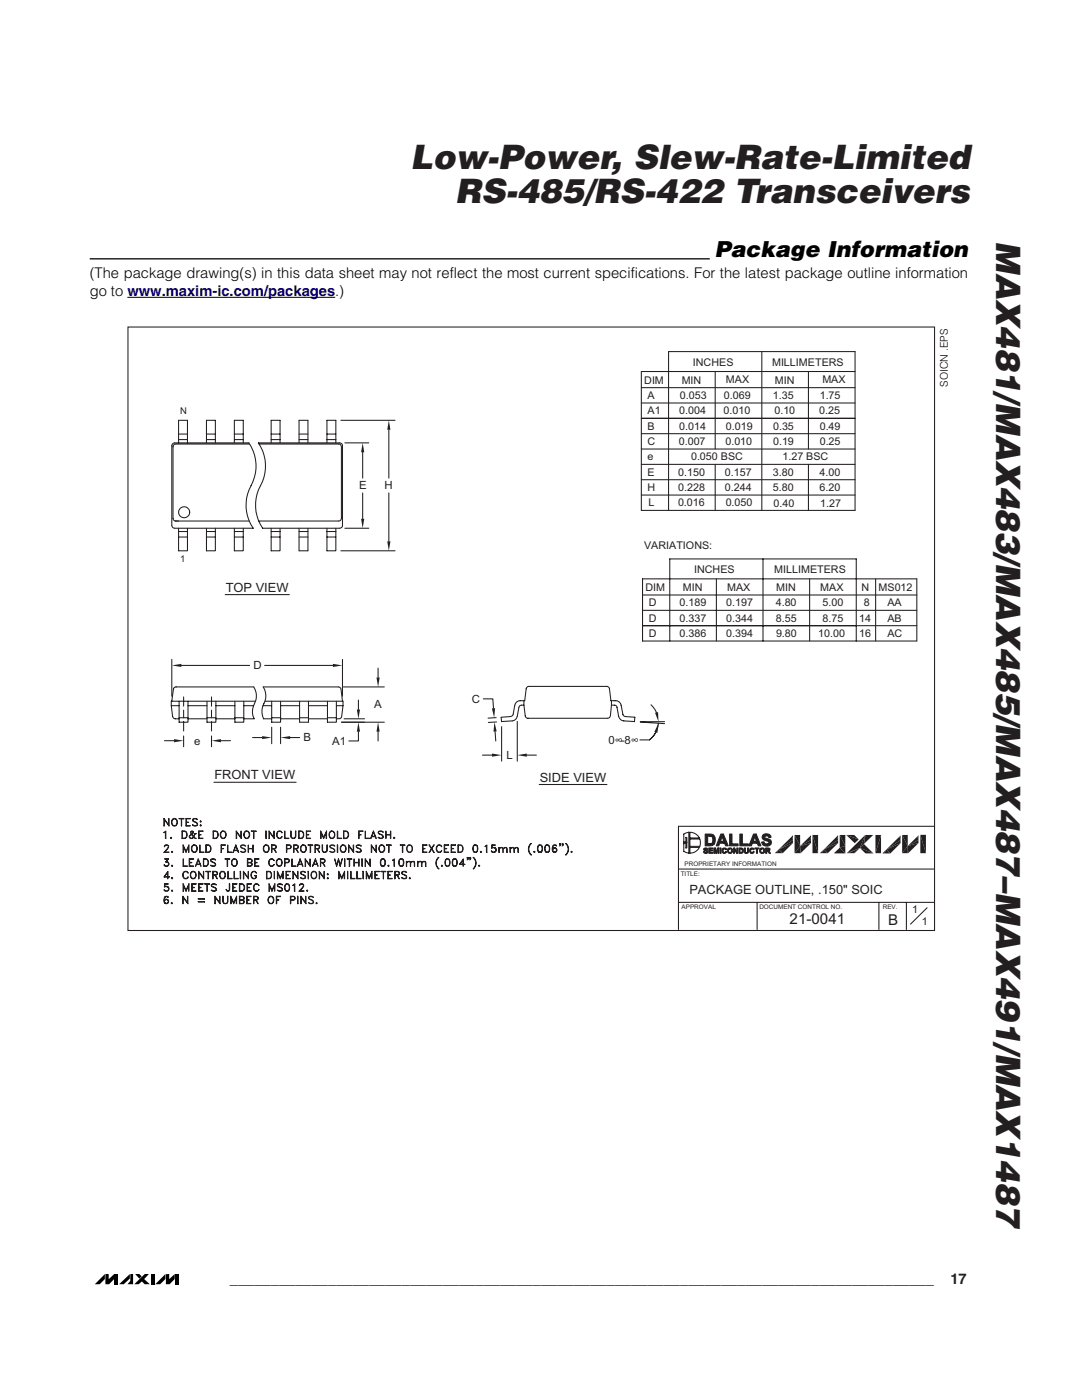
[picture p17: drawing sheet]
<svg xmlns="http://www.w3.org/2000/svg" width="216mm" height="279mm" viewBox="0 0 216 279" stroke-linecap="round" stroke-linejoin="round" font-family="sans-serif">
<defs><g id="words">
<g font-size="6.7" fill="#231f20">
<text x="81.9" y="33.8">Low-Power, Slew-Rate-Limited</text>
<text x="90.8" y="40.5">RS-485/RS-422 Transceivers</text>
<text x="198.8" y="48.1" transform="rotate(90 198.8 48.1)">MAX481/MAX483/MAX485/MAX487–MAX491/MAX1487</text>
</g>
<text font-size="4.4" x="142.6" y="51.3">Package Information</text>
<g font-size="3" fill="#231f20">
<text x="157.6" y="184.5">21-0041</text>
<text x="177.2" y="184.5">B</text>
</g>
<g font-size="2.9">
<text x="17.9" y="55.5">(The package drawing(s) in this data sheet may not reflect the most current specifications. For the latest package outline information</text>
<text x="17.9" y="59">go to www.maxim-ic.com/packages.)</text>
</g>
<g font-size="2.9" fill="#231f20">
<text x="45.9" y="256.3">______________________________________________________________________________________</text>
<text x="189.6" y="256.3">17</text>
</g>
<g font-size="2.5" fill="#231f20">
<text x="45" y="118.1">TOP VIEW</text>
<text x="42.8" y="155.5">FRONT VIEW</text>
<text x="107.7" y="156">SIDE VIEW</text>
<text x="137.6" y="178.4">PACKAGE OUTLINE, .150&quot; SOIC</text>
</g>
<g font-size="2.3" fill="#231f20">
<text x="71.7" y="97.7">E</text>
<text x="76.7" y="97.7">H</text>
<text x="50.6" y="133.6">D</text>
<text x="74.7" y="141.4">A</text>
<text x="94.2" y="140.3">C</text>
<text x="38.8" y="148.6">e</text>
<text x="60.6" y="148">B</text>
<text x="66.3" y="148.7">A1</text>
<text x="121.4" y="148.4">0∞-8∞</text>
<text x="101.1" y="151.5">L</text>
</g>
<g font-size="2.1" fill="#231f20">
<text x="128.6" y="76.6">DIM</text>
<text x="136" y="76.6">MIN</text>
<text x="138.3" y="73">INCHES</text>
<text x="144.9" y="76.5">MAX</text>
<text x="154.1" y="73">MILLIMETERS</text>
<text x="154.6" y="76.6">MIN</text>
<text x="164.1" y="76.5">MAX</text>
<text x="129.2" y="82.7">A1</text>
<text x="129.2" y="79.6">A</text>
<text x="135.6" y="82.7">0.004</text>
<text x="135.7" y="79.6">0.053</text>
<text x="144.4" y="82.7">0.010</text>
<text x="144.5" y="79.6">0.069</text>
<text x="154.2" y="79.6">1.35</text>
<text x="154.5" y="82.7">0.10</text>
<text x="163.5" y="82.7">0.25</text>
<text x="163.6" y="79.6">1.75</text>
<text x="129.2" y="85.8">B</text>
<text x="129.2" y="88.8">C</text>
<text x="135.4" y="88.8">0.007</text>
<text x="135.6" y="85.8">0.014</text>
<text x="144.7" y="88.8">0.010</text>
<text x="144.9" y="85.8">0.019</text>
<text x="154.3" y="88.8">0.19</text>
<text x="154.3" y="85.8">0.35</text>
<text x="163.6" y="85.8">0.49</text>
<text x="163.6" y="88.8">0.25</text>
<text x="129.2" y="91.9">e</text>
<text x="129.2" y="95">E</text>
<text x="135.3" y="95">0.150</text>
<text x="137.9" y="91.9">0.050 BSC</text>
<text x="144.6" y="95">0.157</text>
<text x="154.2" y="95">3.80</text>
<text x="156.1" y="91.9">1.27 BSC</text>
<text x="163.5" y="95">4.00</text>
<text x="129.2" y="98">H</text>
<text x="129.4" y="101.1">L</text>
<text x="135.3" y="101.1">0.016</text>
<text x="135.3" y="98">0.228</text>
<text x="144.6" y="98">0.244</text>
<text x="144.8" y="101.1">0.050</text>
<text x="154.2" y="98">5.80</text>
<text x="154.4" y="101.2">0.40</text>
<text x="163.5" y="98">6.20</text>
<text x="163.7" y="101.2">1.27</text>
<text x="128.5" y="109.5">VARIATIONS:</text>
<text x="128.8" y="118">DIM</text>
<text x="136.3" y="118">MIN</text>
<text x="138.5" y="114.4">INCHES</text>
<text x="145.1" y="117.9">MAX</text>
<text x="154.5" y="114.4">MILLIMETERS</text>
<text x="154.9" y="118">MIN</text>
<text x="163.7" y="117.9">MAX</text>
<text x="171.9" y="118">N</text>
<text x="175.3" y="118">MS012</text>
<text x="129.5" y="124.1">D</text>
<text x="129.5" y="121">D</text>
<text x="135.6" y="121">0.189</text>
<text x="135.6" y="124.1">0.337</text>
<text x="144.9" y="121">0.197</text>
<text x="144.9" y="124.1">0.344</text>
<text x="154.8" y="121">4.80</text>
<text x="154.8" y="124.1">8.55</text>
<text x="164.1" y="121">5.00</text>
<text x="164.1" y="124.1">8.75</text>
<text x="171.4" y="124.1">14</text>
<text x="172.3" y="121">8</text>
<text x="177.1" y="121">AA</text>
<text x="177.1" y="124.1">AB</text>
<text x="129.5" y="127.1">D</text>
<text x="135.6" y="127.1">0.386</text>
<text x="144.9" y="127.1">0.394</text>
<text x="154.8" y="127.1">9.80</text>
<text x="163.3" y="127.1">10.00</text>
<text x="171.4" y="127.1">16</text>
<text x="177.1" y="127.1">AC</text>
<text x="182" y="182.2">1</text>
<text x="183.9" y="184.6">1</text>
</g>
<text font-size="2.1" x="189.1" y="77.2" transform="rotate(-90 189.1 77.2)">SOICN .EPS</text>
<g font-size="1.9" fill="#231f20">
<text x="35.9" y="82.7">N</text>
<text x="35.9" y="112.1">1</text>
</g>
<g font-size="1.3" fill="#231f20">
<text x="136.6" y="172.8">PROPRIETARY INFORMATION</text>
<text x="135.8" y="174.8">TITLE:</text>
<text x="136" y="181.3">APPROVAL</text>
<text x="151.5" y="181.3">DOCUMENT CONTROL NO.</text>
<text x="176.1" y="181.3">REV.</text>
</g>
</g></defs>
<path d="M20.9 254.3v1l-1 1h-1zM21 254.3h.7v1l1.1-1v1l-1 1h-.8zM22.9 254.3h.6v2h-.6zM23.8 256.3l2.1-2v.9l-1.2 1.1zM26 254.3h.6v2h-1.2l.6-.7zM27 254.3h.8l.5 .4-.5 .5zM26.8 256.3l2.1-2h.8l-.9 1 1.1 1h-1l-.6-.6-.6 .6zM30.1 254.3h.7v2h-.7zM33 254.3v1l-1 1h-1zM33.1 254.3h.7v1l1.1-1v1l-1.1 1h-.7zM35 254.3h.6v2h-.6z" fill="#000"/>
<path d="M17.9 51.7h123.7" fill="none" stroke="#000" stroke-width=".26"/>
<path d="M25.4 59.3h41.5" fill="none" stroke="#000" stroke-width=".2"/>
<path d="M18.5 62.8h174.2v132.2h-174.2z" fill-rule="evenodd" fill="#fff"/>
<path d="M25.5 65.3h161v120.4h-161zM135.4 173.4h50.9M186.3 164.9h-50.9v20.6M135.4 180.1h50.9M151.1 180.1v5.4M175.4 180.1v5.4M180.9 180.1v5.4M185 181.2l-3.3 3.2" fill="none" stroke="#231f20" stroke-width=".21"/>
<path d="M166.4 170.3h2.3" fill="none" stroke="#231f20" stroke-width=".2"/>
<g fill="#231f20">
<path d="M172.6 170.3h1.6z"/>
<path d="M176.9 169.5l.8 .8z"/>
<path d="M176.9 169.5l.6 .8h-1.1z"/>
<path d="M176.1 170.3l.8-.8-.5 .8z"/>
<path d="M155.4 169.5l.8 .8z"/>
<path d="M155.4 169.5l.7 .8h-1.1z"/>
<path d="M154.6 170.3l.8-.8-.4 .8z"/>
<path d="M164.4 169.5l.8 .8z"/>
<path d="M164.4 169.5l.7 .8h-1.1z"/>
<path d="M163.6 170.3l.8-.8-.4 .8z"/>
<path d="M170.4 170.3l1.2-1.1z"/>
<path d="M169.3 170.3l2.3-1.1-1.2 1.1z"/>
<path d="M169 170.3l2.6-1.1-2.3 1.1z"/>
<path d="M171.6 169.2l2.6 1.1h-1.6z"/>
<path d="M166.4 170.3l1.2-1.1 1.1 1.1z"/>
<path d="M167.6 169.2l1.1-.4v1.5z"/>
<path d="M159.7 168.8l.1 1.5h-.1z"/>
<path d="M159.7 168.8v1.5h-1.2z"/>
<path d="M181.1 168.8l.1 1.5h-.1z"/>
<path d="M181.1 168.8v1.5h-1.1z"/>
<path d="M171.6 169.2l.8-.8 1.8 1.9z"/>
<path d="M176.9 169.5l2.8-1.2-2 2z"/>
<path d="M155.4 169.5l2.8-1.2-2 2z"/>
<path d="M159.7 168.8l2.1-.5-2 2z"/>
<path d="M164.4 169.5l2.8-1.2-2 2z"/>
<path d="M181.1 168.8l2.2-.5-2.1 2z"/>
<path d="M176.9 169.5l2.8-1.8v.6z"/>
<path d="M164.4 169.5l2.8-1.9v.7z"/>
<path d="M159.7 168.8l2.1-1.2v.7z"/>
<path d="M155.4 169.5l2.8-1.9v.7z"/>
<path d="M181.1 168.8l2.2-1.2v.7z"/>
<path d="M176.9 169.5l2.6-2.6 .2 .8z"/>
<path d="M159.7 168.8l1.9-1.9 .2 .7z"/>
<path d="M155.4 169.5l2.6-2.6 .2 .7z"/>
<path d="M164.4 169.5l2.6-2.6 .2 .7z"/>
<path d="M181.1 168.8l2-1.9 .2 .7z"/>
<path d="M179.5 166.9l.2-.2v1z"/>
<path d="M158.2 166.7v.9l-.2-.7z"/>
<path d="M167 166.9l.2-.2v.9z"/>
<path d="M161.6 166.9l.2-.2v.9z"/>
<path d="M183.3 166.7v.9l-.2-.7z"/>
<path d="M167.6 166.6h1.1v2.2z"/>
<path d="M167.6 166.6l1.1 2.2-1.1 .4z"/>
<path d="M168.9 166.6l2.4 .9-.7 .8z"/>
<path d="M162.1 166.6h1.1v3.7z"/>
<path d="M162.1 166.6l1.1 3.7h-1.1z"/>
<path d="M158.5 166.6h1.2v2.2z"/>
<path d="M158.5 166.6l1.2 2.2-1.2 1.5z"/>
<path d="M175.8 166.6v3.7h-1.1z"/>
<path d="M174.7 166.6h1.1l-1.1 3.7z"/>
<path d="M168.9 166.6h1.5l.9 .9z"/>
<path d="M172.7 166.6h1.5l-1.8 1.8z"/>
<path d="M172.6 166.6l-.2 1.8z"/>
<path d="M172.6 166.6l-.2 1.8-.8 .8z"/>
<path d="M169 170.3l3.6-3.7-1 2.6z"/>
<path d="M180 166.6h1.1v2.2z"/>
<path d="M180 166.6l1.1 2.2-1.1 1.5z"/>
<path d="M183.6 166.6h1.2v3.7z"/>
<path d="M183.6 166.6l1.2 3.7h-1.2z"/>
</g>
<g fill="none" stroke="#231f20" stroke-width=".21">
<path d="M128 77.4h42.6M142.7 74.1v15.5M152 70.2v31.7M161.3 74.1v15.5M170.6 74.1h-42.6v27.8h42.6v-31.7h-37.2v31.7M34.5 88.5l.3-.1h14.9a8.4 8.4 0 0 1 0 9.3 8.1 8.1 0 0 0 .8 7.7h-15.7l-.3-.1-.2-.4v-16zM35.6 88.4v-4.5h1.8v4.5M35.6 86.6h1.8M35.6 87.7h1.8M41.2 88.4v-4.5h1.8v4.5M41.2 86.6h1.8M41.2 87.7h1.8"/>
<path d="M46.8 88.4v-4.5h1.7v4.5M46.8 86.6h1.7M46.8 87.7h1.7M49.8 88.6h-14.7a.54 .54 0 0 0-.6 .6v14.2a.54 .54 0 0 0 .6 .6h14.6M51.6 88.4h16.2a.54 .54 0 0 1 .5 .5v16a.54 .54 0 0 1-.5 .5h-15.4a8.4 8.4 0 0 1 0-9.3 8.3 8.3 0 0 0-.8-7.7zM51.7 88.6h15.9a.54 .54 0 0 1 .5 .6v14.2a.54 .54 0 0 1-.5 .6h-16M54.1 88.4v-4.5h1.8v4.5M54.1 86.6h1.8M54.1 87.7h1.8M59.7 88.4v-4.5h1.7v4.5M59.7 86.6h1.7M59.7 87.7h1.7"/>
<path d="M65.2 88.4v-4.5h1.8v4.5M65.2 86.6h1.8M65.2 87.7h1.8M128 83.5h42.6h-42.6M128 95.7h42.6M128 80.4h42.6M128 86.6h42.6M128 89.6h42.6M128 92.7h42.6M128 98.8h42.6M142.7 92.7v9.2M161.3 92.7v9.2"/>
<path d="M35.6 105.4v4.5h1.8v-4.5M35.6 106.1h1.8M35.6 107.2h1.8M41.2 105.4v4.5h1.8v-4.5M41.2 106.1h1.8M41.2 107.2h1.8M44.9 118.7h12.8M46.8 105.4v4.5h1.7v-4.5M46.8 106.1h1.7M46.8 107.2h1.7M54.1 105.4v4.5h1.8v-4.5M54.1 106.1h1.8"/>
<path d="M54.1 107.2h1.8M59.7 105.4v4.5h1.7v-4.5M59.7 106.1h1.7M59.7 107.2h1.7M65.2 105.4v4.5h1.8v-4.5M65.2 106.1h1.8M65.2 107.2h1.8M128.2 115.5h54.7v12.4h-54.7zM128.2 118.7h54.7M142.9 115.5v12.4M152.2 111.5v16.4M161.6 115.5v12.4"/>
<path d="M174.7 115.5v12.4M34.3 139.9l.3-2.3 .3-.5h15.7a3.6 3.6 0 0 1-.1 3.9 3.1 3.1 0 0 0 .2 2.5h-2.1M35.7 139.9v4.2h1.8v-4.2M36.6 139.1v1.8M41.3 139.9v4.2h1.8v-4.2M42.2 139.1v1.8M46.9 139.9v4.2h1.7v-4.2M51 139.9h-16.8v.9M52.9 139.9h15.5v.9M54.2 139.9v4.2h1.8v-4.2M59.8 139.9v4.2h1.8v-4.2M65.3 139.9v4.2h1.8v-4.2"/>
<path d="M68.3 139.9l-.3-2.3-.3-.5h-15.2a3.6 3.6 0 0 1-.1 3.9 3.4 3.4 0 0 0 .2 2.5h1.6M96.4 139.5h1.9l.2 1.9M104.5 139.8v.9M122 139.8h-.1l-.3-2.5-.5-.3h-15.8l-.3 .5-.3 2.3a1.57 1.57 0 0 0-1.9 .6l-.5 2.4-.4 .2-1.9 .1M128.2 121.8h54.7M133.6 127.9v-16.4h37.3v16.4M170.9 124.9h-42.7h54.7M35.7 140.8h-1.5l.3 2.4 .3 .2 .9 .1M35.7 143.2h1.8M36.6 141.7v1.5M36.6 144v1.9M37.5 140.8h3.8"/>
<path d="M37.5 143.5h3.8M41.3 143.2h1.8M42.2 141.7v1.5M42.2 144v1.9M42.7 156.1h16.4M43.1 140.8h3.8M43.1 143.5h3.8M46.9 143.2h1.7M48.6 140.8h2M52.5 140.8h1.7M54.2 143.2h1.8M56 140.8h3.8"/>
<path d="M56 143.5h3.8M59.8 143.2h1.8M61.6 140.8h3.7M61.6 143.5h3.7M65.3 143.2h1.8M67.1 140.8h1.3l-.3 2.4-.3 .2-.7 .1M98.8 146l.1 1.9M99 143.2l-1.6 .1M99.1 144.1l-1.7 .1M107.6 156.6h13.5M122 140.7l-.2 2.1a.54 .54 0 0 1-.6 .5h-16l-.4-.4-.3-2.2a.81 .81 0 0 0-.9 .3l-.4 2a1.11 1.11 0 0 1-1 .9l-2.1 .1-.1-.8M122 140.7v-.9h.6a1.15 1.15 0 0 1 1.3 1l.5 2 .4 .2 1.9 .1-.1 .9"/>
<path d="M122 140.7l.8 .1 .3 .2 .3 2a1.18 1.18 0 0 0 1.1 .9l2.1 .1M32.7 163.3l.9 1.3 .1-1.3v1.5l-.9-1.2-.1 1.2zM32.7 166.1l.4-.2v1.4l-.1-1.3zM32.8 170l.9 .1h-1l.8-.9a.29 .29 0 0 0-.1-.5l-.5 .1v.2l-.1-.1 .3-.3 .4 .1 .1 .2v.3l-.8 .9M32.8 175h1h-1.1l.8-1.1v1.5l-.1-1.3-.6 .9M32.8 179.8l.3-.3 .3 .1 .2 .2M32.8 172.7l.2 .1M32.8 177.7l.2 .1M32.9 179h.6M33 178.9l-.1 .3a.92 .92 0 0 0 .2 1.1M33.1 179.5l-.3 .4M33.1 172a.5 .5 0 0 1 .6 .4 .5 .5 0 0 1-.4 .5 .5 .5 0 0 1-.6-.3h.1a.48 .48 0 0 0 .8-.1"/>
<path d="M33.3 179.5l.3 .4-.3 .4M33.4 172l.2 .4v.3l-.2 .1M33.4 177a.46 .46 0 0 1 .3 .4 .46 .46 0 0 1-.3 .4M33.4 178.9l.2 .2-.1-.2a.47 .47 0 0 0-.7 .3 .86 .86 0 0 0 .3 1.2 .46 .46 0 0 0 .5-.7 .46 .46 0 0 0-.8-.1M33.6 171.5l-.7-.1h.7l-.5 .6M33.6 171.4l-.5 .6 .4 .1 .1 .2M33.6 177.2a.61 .61 0 0 0-.8-.2l.1-.6h.7l-.7 .1v.5a.53 .53 0 0 1 .7 .1 .53 .53 0 0 1-.1 .7 .53 .53 0 0 1-.8-.2l.2 .1a.55 .55 0 0 0 .7-.2M34 167.2l.2-.1v.2h-.1zM34.1 167.2l.1 .1zM34.2 170l.2-.1v.1l-.1 .1zM34.2 172.7h.2v.1l-.1 .1zM34.2 175.2h.2v.1l-.1 .1z"/>
<path d="M34.2 177.7h.2v.1l-.1 .1zM34.3 170h.1zM34.3 172.7l.1 .1zM34.3 175.2l.1 .1zM34.3 177.8h.1M34.4 163.6a.56 .56 0 0 1 .6-.2 .56 .56 0 0 1 .4 .5v.4a.58 .58 0 0 1-.6 .6 .58 .58 0 0 1-.6-.6zM34.5 163.5a.51 .51 0 0 1 .8 .4 .66 .66 0 0 1-.6 .9 .79 .79 0 0 1-.2-1.3zM35.7 163.3l1 .1zM36.2 163.4v1.4v-1.4M36.3 165.9h.5a.79 .79 0 0 1 .6 .7 .79 .79 0 0 1-.6 .7h-.5zM36.4 165.9a.71 .71 0 0 1 .8 .5 .71 .71 0 0 1-.4 .9h-.4zM36.5 178.9l.9 1.2 .1-1.2v1.5l-1-1.3v1.3z"/>
<path d="M36.5 168.6l.6 1.3 .6-1.3v1.5l-.1-1.1-.5 1.1-.5-1.1-.1 1.1zM36.5 171.4l.1 1.4 .8 .1h-.9zM36.5 176.4l.6 1.3 .6-1.3v1.5l-.1-1.2-.5 1.2-.5-1.2-.1 1.2zM36.6 174.1a.52 .52 0 0 1 .5-.2 .52 .52 0 0 1 .4 .3 .54 .54 0 0 0-.6-.2 .54 .54 0 0 0-.4 .5 .65 .65 0 0 0 .7 .8l.3-.3a.54 .54 0 0 1-.6 .4 .54 .54 0 0 1-.4-.6zM37.1 163.3h.9l-.8 .1v1.4h.8h-.9zM37.2 164.1h.4h-.4M37.8 171.4h.8l-.8 .1v1.3l.8 .1h-.8zM37.8 172.1h.5l-.5 .1M38.1 166h.4M38.1 174.1a.69 .69 0 0 1 1 .1 .69 .69 0 0 1-.1 1 .69 .69 0 0 1-1-.1 .69 .69 0 0 1 .1-1zM38.2 165.9l-.1 .3 .2 .4 .8 .7a1.48 1.48 0 0 1-1-1.4h.4v.3l-.6 .6a.29 .29 0 0 0 .1 .5l.5-.1 .3-.8h.3l-.3 .1M38.3 174a.52 .52 0 0 1 .8 .5 .62 .62 0 0 1-.6 .8 .76 .76 0 0 1-.2-1.3z"/>
<path d="M38.3 176.4h.8l-.8 .1v1.3l.8 .1h-.8zM38.3 168.8l.2-.1a.7 .7 0 0 1 .9 .7 .7 .7 0 0 1-.9 .6l-.3-.5zM38.3 177.1h.5l-.5 .1M38.4 163.6a.68 .68 0 0 1 1 0l-.3-.2-.6 .2v.2l.7 .3a.4 .4 0 0 1 .1 .7h-.5l-.4-.2 .4 .2 .5-.2v-.3l-.8-.4zM38.4 165.9l.1 .3-.2 .2a.7 .7 0 0 0-.5 .7l.2 .2a.9 .9 0 0 0 .9-.9M38.5 168.8a.52 .52 0 0 1 .8 .4 .66 .66 0 0 1-.6 .8 .79 .79 0 0 1-.2-1.2zM39.1 172.5h.9M39.2 172.5h.7M39.6 171.4l.5 1.5-.5-1.3-.6 1.3zM39.6 179.4h1.2zM39.6 179.9l1.2 .1zM39.6 165.9h.9h-.8v1.4h.8h-.9z"/>
<path d="M39.6 173.9l1 1.3v-1.3v1.5l-.9-1.3-.1 1.3zM39.6 176.4h.9l-.8 .1v1.3l.8 .1h-.9zM39.7 166.6h.4h-.4M39.7 177.1h.4l-.4 .1M39.8 168.6l.1 1.4 .8 .1h-.9zM39.9 163.9l.2-.1v.2l-.1 .1zM39.9 164.7l.2-.1v.2zM40 163.9l.1 .1zM40 164.7l.1 .1zM40.6 171.4h.5a.79 .79 0 0 1 .5 .8 .79 .79 0 0 1-.5 .7h-.5zM40.6 171.5h.5a.74 .74 0 0 1 .4 .6 .74 .74 0 0 1-.4 .7h-.5zM40.9 176.4l.9 .1z"/>
<path d="M41.1 168.6h.5a.79 .79 0 0 1 .5 .8 .79 .79 0 0 1-.5 .7h-.5zM41.1 173.9l.9 .1zM41.1 168.7h.5a.74 .74 0 0 1 .4 .7 .74 .74 0 0 1-.4 .6h-.5zM41.3 176.5v1.4l.1-1.4M41.5 174v1.4l.1-1.4M42.2 171.5l.5-.1 .3 .2-.3-.1-.6 .1 .1 .3 .7 .4 .1 .4a.68 .68 0 0 1-1 0l.4 .1 .5-.1-.1-.5-.7-.3-.1-.3zM42.2 176.6a.68 .68 0 0 1 1 0l-.4-.1-.6 .1 .1 .3 .6 .3a.37 .37 0 0 1 .1 .6 .71 .71 0 0 1-.8-.1l.3 .1 .6-.1-.1-.4-.7-.3zM42.5 165.9h.5a.79 .79 0 0 1 .6 .7 .79 .79 0 0 1-.6 .7h-.5zM42.5 174.6l.7-.1v-.5h-.7l-.1 1.4v-1.5l.9 .1 .1 .4-.2 .2-.7 .1M42.6 165.9a.71 .71 0 0 1 .8 .5 .71 .71 0 0 1-.4 .9h-.4zM42.9 174.7l.5 .7-.5-.7M42.9 178.9l.9 1.2 .1-1.2v1.5l-1-1.3v1.3z"/>
<path d="M44 174.1a.69 .69 0 0 1 .9 .1 .69 .69 0 0 1-.1 1 .69 .69 0 0 1-.9-.1 .69 .69 0 0 1 .1-1zM44.1 168.6h.9l-.8 .1v1.4zM44.1 174a.55 .55 0 0 1 .8 .5 .65 .65 0 0 1-.6 .8 .79 .79 0 0 1-.2-1.3zM44.2 169.3h.4l-.4 .1M44.2 165.9a.71 .71 0 0 1 .9 .7 .71 .71 0 0 1-.9 .7l-.2-.5v-.4zM44.2 166a.51 .51 0 0 1 .8 .4 .66 .66 0 0 1-.5 .9 .79 .79 0 0 1-.3-1.3zM44.5 178.9l.1 1.2 .3 .2 .4-.2 .1-1.2 .1 1a.51 .51 0 0 1-.5 .5 .51 .51 0 0 1-.5-.5zM44.9 171.4l.9 .1zM45.3 171.5v1.4l.1-1.4M45.4 168.6l.1 1.4 .8 .1h-.9zM45.5 173.9v1.4l.8 .1h-.8zM45.8 176.4v1.1l-.1 .3-.3 .1-.3-.4 .2 .2h.4z"/>
<path d="M46 178.9l.6 1.2 .6-1.2v1.5l-.1-1.2-.5 1.2-.5-1.2-.1 1.2zM46.3 171.6l.2-.1a.7 .7 0 0 1 .9 .6 .7 .7 0 0 1-.9 .7l-.3-.5zM46.4 176.4h.9l-.8 .1v1.3l.8 .1h-.9zM46.5 171.5a.49 .49 0 0 1 .8 .5 .66 .66 0 0 1-.5 .8 .71 .71 0 0 1-.6-.5 .71 .71 0 0 1 .3-.8zM46.5 177.1h.4l-.4 .1M46.6 169.8h.9M46.7 173.9l.1 1.4 .8 .1h-.9zM46.7 169.7h.7M47.1 168.6l.5 1.5-.5-1.3-.6 1.3zM47.1 165.9l1 1.2v-1.2v1.4l-.9-1.2-.1 1.2zM47.8 176.4h.5a.78 .78 0 0 1 .5 .7 .78 .78 0 0 1-.5 .8h-.5zM47.9 176.5a.74 .74 0 0 1 .8 .3 .74 .74 0 0 1-.2 .9l-.6 .1z"/>
<path d="M47.9 179.6l.7-.1v-.5l-.7-.1v1.4l.7-.1v-.5l-.7-.1M47.9 173.9l.1 1.5zM48.1 168.7l.5-.1 .4 .2h-.1a.51 .51 0 0 0-.8 0v.3l.7 .3a.38 .38 0 0 1 .1 .6 .67 .67 0 0 1-.9-.1l.4 .1 .5-.1-.1-.4-.7-.4-.1-.3zM48.4 179.6l.3 .3a.39 .39 0 0 1-.3 .5h-.6v-1.5h.6l.2 .1 .1 .4-.3 .2M48.6 173.9l.9 1.3 .1-1.3v1.5l-1-1.3v1.3zM48.9 165.9a.71 .71 0 0 1 .9 .7 .71 .71 0 0 1-.9 .7l-.3-.5v-.4zM48.9 166a.51 .51 0 0 1 .8 .4 .66 .66 0 0 1-.6 .9 .79 .79 0 0 1-.2-1.3zM49.2 178.9h.9h-.8v1.4l.8 .1h-.9zM49.3 176.4h.9l-.8 .1v1.3l.8 .1h-.9zM49.3 179.6h.4h-.4M49.4 177.1h.4l-.4 .1M49.4 172.1l.8-.1v-.5h-.8v1.3l.8-.1v-.5h-.8"/>
<path d="M49.5 168.6l.1 1.5zM49.6 169.3h.8M49.6 169.4h.8M49.9 172.1l.4 .3-.1 .3-.3 .2h-.5v-1.5l.8 .1 .1 .4-.4 .3M50.2 165.9h.9zM50.2 174.1a.52 .52 0 0 1 .5-.2 .52 .52 0 0 1 .5 .3 .54 .54 0 0 0-.6-.2 .54 .54 0 0 0-.4 .5v.3a.5 .5 0 0 0 .3 .5 .5 .5 0 0 0 .6-.3v-.2l-.3-.1h.4a.55 .55 0 0 1-.5 .7 .55 .55 0 0 1-.6-.6zM50.4 168.6l.1 1.5zM50.6 165.9v1.4l.1-1.4M50.7 179.6l.7-.1v-.5l-.7-.1-.1 1.5v-1.5h.6l.3 .3-.1 .4h-.7M50.7 176.6a.51 .51 0 0 1 .6-.2 .51 .51 0 0 1 .4 .3 .53 .53 0 0 0-.6-.3 .53 .53 0 0 0-.4 .6 .65 .65 0 0 0 .6 .8l.4-.3a.54 .54 0 0 1-.7 .4 .54 .54 0 0 1-.4-.6zM50.8 171.4h.9l-.8 .1v1.3l.8 .1h-.9zM50.9 172.1h.4l-.4 .1"/>
<path d="M51 179.6l.5 .8-.4-.8M52.7 168.8l.1-.1a.75 .75 0 0 1 .9 .5 .75 .75 0 0 1-.4 .9 .79 .79 0 0 1-.7-.4 .79 .79 0 0 1 .1-.9zM52.8 168.8a.52 .52 0 0 1 .8 .4 .66 .66 0 0 1-.6 .8 .79 .79 0 0 1-.2-1.2zM53 165.9l.1 1.4zM53.2 173.9h.5a.79 .79 0 0 1 .5 .7 .79 .79 0 0 1-.5 .8h-.5zM53.3 174a.72 .72 0 0 1 .8 .3 .72 .72 0 0 1-.2 .9l-.6 .1zM53.6 179.1a.68 .68 0 0 1 1 .1 .68 .68 0 0 1-.1 .9 .68 .68 0 0 1-1-.1 .68 .68 0 0 1 .1-.9zM53.7 165.9l.9 1.2 .1-1.2v1.4l-.9-1.2-.1 1.2zM53.7 176.4l.6 1.3 .5-1.3v1.5v-1.2l-.5 1.2-.5-1.2-.1 1.2zM53.8 171.6l.5-.2 .4 .3a.55 .55 0 0 0-.6-.2 .55 .55 0 0 0-.4 .5 .66 .66 0 0 0 .6 .8l.4-.3a.56 .56 0 0 1-.6 .4 .56 .56 0 0 1-.5-.6zM53.8 179a.51 .51 0 0 1 .8 .4 .66 .66 0 0 1-.6 .9 .8 .8 0 0 1-.2-1.3zM54.3 169.3h.7v-.5l-.7-.1-.1 1.4v-1.5l.9 .2v.3l-.1 .2-.7 .1"/>
<path d="M54.6 169.4l.5 .7-.4-.7M54.7 173.9l.1 1.5zM55.1 178.9h.9h-.8v1.5zM55.2 179.6h.4h-.4M55.3 171.6l.1-.1a.7 .7 0 0 1 .9 .6 .7 .7 0 0 1-.9 .7l-.3-.5zM55.4 173.9l.5 1.3 .6-1.3v1.5l-.1-1.2-.5 1.2-.5-1.2v1.2zM55.4 176.6a.68 .68 0 0 1 1 0l-.4-.1-.6 .1 .1 .3 .6 .3a.37 .37 0 0 1 .1 .6 .71 .71 0 0 1-.8-.1l.3 .1 .6-.1-.1-.4-.7-.3zM55.4 171.5a.52 .52 0 0 1 .8 .5 .66 .66 0 0 1-.6 .8 .79 .79 0 0 1-.2-1.3zM55.5 165.9h.1a.5 .5 0 0 1 .7 .3 .53 .53 0 0 0-.6-.3 .53 .53 0 0 0-.4 .5 .66 .66 0 0 0 .6 .9l.4-.3a.54 .54 0 0 1-.6 .4 .54 .54 0 0 1-.5-.6l.1-.6zM56.8 165.9l.1 1.4h.8h-.9zM56.9 172.1l.7-.1v-.5h-.7l-.1 1.4v-1.5l.9 .1v.4l-.1 .2-.7 .1M57 176.5a.48 .48 0 0 1 .7 .2l.1 .3a.63 .63 0 0 1-.6 .9 .9 .9 0 0 1-.2-1.4z"/>
<path d="M57 177.7h.6M57 176.5h.6M57.1 173.9h.8l-.7 .1v1.3l.7 .1h-.8zM57.1 176.5l-.2 .5 .2 .8M57.2 174.6h.4l-.4 .1M57.2 169.3h.7v-.5l-.7-.1v1.4v-1.5l.8 .2 .1 .3-.2 .2-.7 .1M57.5 176.5l.2 .5-.2 .8M58 165.9l.2 1.2 .3 .2 .4-.2 .1-1.2v1a.51 .51 0 0 1-.5 .5 .51 .51 0 0 1-.5-.5zM58 179.6l.7-.1v-.5l-.7-.1-.1 1.5v-1.5h.7l.2 .1v.5l-.8 .1M58.2 171.4l.1 1.4 .8 .1h-.9zM58.5 173.9l.9 1.3 .1-1.3v1.5l-1-1.3v1.3zM58.5 176.7l.3-.3v1.5l-.1-1.4z"/>
<path d="M58.7 169.3h.7v-.5l-.7-.1-.1 1.4v-1.5l.9 .2v.3l-.1 .2-.7 .1M59 169.4l.5 .7-.4-.7M59.4 178.9l.1 1.5zM59.5 172.5h.8M59.6 165.9h.5a.79 .79 0 0 1 .5 .7 .79 .79 0 0 1-.5 .7h-.5zM59.7 165.9a.71 .71 0 0 1 .8 .5 .71 .71 0 0 1-.4 .9h-.4zM59.8 177.8l.9 .1h-1l.8-1.1-.2-.3h-.4l-.1 .2 .2-.3h.3l.2 .1v.5l-.7 .9M59.9 171.4l.6 1.5-.6-1.3-.6 1.3zM60 174.1a.68 .68 0 0 1 1 0l-.4-.1-.6 .1 .1 .3 .7 .3a.37 .37 0 0 1 0 .6 .71 .71 0 0 1-.8-.1l.3 .1 .6-.1-.1-.4-.7-.3zM60 178.9l1 1.2v-1.2v1.5l-.9-1.3-.1 1.3zM60.1 168.8l.2-.1a.71 .71 0 0 1 .9 .7 .71 .71 0 0 1-.9 .6l-.3-.5zM60.3 168.8a.52 .52 0 0 1 .7 .4 .66 .66 0 0 1-.5 .8 .79 .79 0 0 1-.2-1.2z"/>
<path d="M60.9 171.4l.9 1.3 .1-1.3v1.5l-.9-1.3-.1 1.3zM61.1 165.9h.9h-.8v1.4h.8h-.9zM61.2 166.6h.4h-.4M61.2 177.7h.1l.1 .1-.1 .1zM61.3 177.8h.1M61.5 168.6l.9 .1zM61.5 173.9l.1 1.5zM61.6 179.1a.67 .67 0 0 1 1 0l-.4-.2-.6 .2 .1 .3 .6 .2a.37 .37 0 0 1 .3 .5 .37 .37 0 0 1-.4 .3l-.5-.1-.1-.2h.1a.51 .51 0 0 0 .8 0l-.1-.3-.7-.4zM61.9 168.7v1.4l.1-1.4M62.2 174.1a.69 .69 0 0 1 1 .1 .69 .69 0 0 1-.1 1 .69 .69 0 0 1-1-.1 .69 .69 0 0 1 .1-1zM62.3 174a.55 .55 0 0 1 .8 .5 .65 .65 0 0 1-.5 .8 .79 .79 0 0 1-.3-1.3zM62.5 172.5h.9"/>
<path d="M62.6 172.5h.7M62.9 169.3h.7v-.5l-.7-.1v1.4v-1.5l.7 .1 .2 .2-.2 .4-.7 .1M62.9 171.4l.6 1.5-.6-1.3-.6 1.3zM63.3 169.4l.5 .7-.4-.7M63.7 173.9l1 1.3v-1.3v1.5l-.9-1.3-.1 1.3zM64 165.9l.6 1.2 .6-1.2v1.4l-.1-1.1-.5 1.1-.5-1.1-.1 1.1zM64 172.1l.7-.1v-.5h-.7l-.1 1.4v-1.5l.9 .1 .1 .4-.2 .2-.7 .1M64.3 168.6l.1 1.3 .3 .1 .5-.1v-1.3l.1 1.1a.51 .51 0 0 1-.5 .4 .51 .51 0 0 1-.5-.4zM64.4 172.2l.5 .7-.5-.7M65.3 174.5l.1-.1 .1 .1-.1 .1zM65.3 175.2h.1l.1 .1-.1 .1zM65.4 174.5h.1"/>
<path d="M65.4 175.2v.1zM65.8 166.1l.2-.2a.7 .7 0 0 1 .8 .7 .7 .7 0 0 1-.8 .7l-.3-.5zM65.8 168.8l.4-.2 .5 .1 .1 .1h-.1a.51 .51 0 0 0-.8 0l.1 .3 .6 .3a.39 .39 0 0 1 .2 .4 .39 .39 0 0 1-.3 .3l-.7-.2 .4 .1 .5-.1v-.4l-.8-.4zM66 166a.52 .52 0 0 1 .7 .4 .66 .66 0 0 1-.5 .9 .79 .79 0 0 1-.2-1.3zM66.7 171.4l.5 1.3 .3-1.3 .4 1.3 .4-1.3-.4 1.5-.4-1.3-.3 1.3zM67.3 165.9l.1 1.4h.8h-.9zM67.3 168.6l.1 1.5zM67.6 173.9l.6 1.3 .6-1.3v1.5l-.1-1.2-.5 1.2-.5-1.2-.1 1.2zM68.2 168.7a.71 .71 0 0 1 .9 .7 .71 .71 0 0 1-.9 .6l-.3-.5v-.3zM68.2 168.8a.51 .51 0 0 1 .8 .4 .66 .66 0 0 1-.6 .8 .79 .79 0 0 1-.2-1.2zM68.6 165.9h.5a.79 .79 0 0 1 .5 .7 .79 .79 0 0 1-.5 .7h-.5zM68.6 165.9h.5a.74 .74 0 0 1 .4 .7 .74 .74 0 0 1-.4 .7h-.5z"/>
<path d="M68.8 171.4v1.5zM69.3 171.4l.9 .1zM69.3 173.9l.1 1.5zM69.6 168.6l.9 1.3 .1-1.3v1.5l-1-1.3v1.3zM69.7 171.5v1.4l.1-1.4M70 173.9l.1 1.4 .8 .1h-.9zM70.6 171.4l.1 1.5zM70.7 172.1h.9M70.7 172.2h.9M71.2 168.7l.5-.1 .4 .2h-.2a.51 .51 0 0 0-.7 0v.3l.7 .3a.38 .38 0 0 1 0 .6 .67 .67 0 0 1-.8-.1l.3 .1 .6-.1-.1-.4-.8-.4v-.3zM71.2 173.9l.1 1.4 .8 .1h-.9zM71.6 171.4l.1 1.5z"/>
<path d="M71.6 165.9h.8h-.7v1.4zM71.7 166.6h.4h-.4M72.2 171.4l.1 1.5zM72.4 173.9l.1 1.5zM72.9 165.9v1.4h.8h-.8zM72.9 171.4l.9 1.3 .1-1.3v1.5l-1-1.3v1.3zM73.1 173.9l.6 1.3 .5-1.3v1.5v-1.2l-.5 1.2-.5-1.2-.1 1.2zM74.1 168.6l.9 1.3 .1-1.3v1.5l-.9-1.3-.1 1.3zM74.1 167h.9M74.2 166.9h.7M74.5 165.9l.6 1.4-.6-1.2-.5 1.2zM74.8 173.9h.9l-.8 .1v1.3l.8 .1h-.9z"/>
<path d="M74.9 174.6h.4l-.4 .1M75.6 165.9h.5l.4 .2h-.2a.51 .51 0 0 0-.8 0l.1 .3 .7 .2a.39 .39 0 0 1 .2 .4 .39 .39 0 0 1-.4 .3h-.5l-.1-.2h.1a.51 .51 0 0 0 .8 0l-.1-.4-.8-.3v-.3zM75.9 168.7a.71 .71 0 0 1 .9 .7 .71 .71 0 0 1-.9 .6l-.3-.5v-.3zM75.9 168.8a.51 .51 0 0 1 .8 .4 .66 .66 0 0 1-.6 .8 .79 .79 0 0 1-.2-1.2zM76 173.9l1 .1zM76.1 171.5a.53 .53 0 0 1 .7 .2l.1 .3a.66 .66 0 0 1-.6 .9 .98 .98 0 0 1-.2-1.4zM76.1 172.7h.6M76.1 171.5h.6M76.2 171.5l-.2 .5 .2 .8M76.5 174v1.4v-1.4M76.6 171.5l.2 .5-.2 .8M77 165.9v1.4z"/>
<path d="M77 166.6h.9M77.1 168.6l1 .1zM77.4 172.7h.2v.1l-.1 .1zM77.4 173.9h.9l-.8 .1v1.3l.8 .1h-.9zM77.5 172.7l.1 .1zM77.5 174.6h.4l-.4 .1M77.6 168.7v1.4v-1.4M77.9 165.9l.1 1.4zM78.3 171.7l.4-.3v1.5l-.1-1.4zM78.6 167.2l.1 .1zM78.6 167.1l.2 .1-.1 .1h-.1zM78.8 174.6l.8-.1v-.5h-.8v1.4v-1.5l.8 .1 .1 .4-.1 .2-.8 .1"/>
<path d="M79.2 174.7l.5 .7-.4-.7M79.8 171.5a.54 .54 0 0 1 .7 .2l.1 .3a.66 .66 0 0 1-.6 .9 .98 .98 0 0 1-.2-1.4zM79.8 172.7h.6M79.8 171.5h.6M79.9 168.6l.9 .1zM79.9 171.5a1.07 1.07 0 0 0 0 1.3M80.1 174.1a.68 .68 0 0 1 1 0l-.3-.1-.6 .1 .1 .3 .6 .3a.37 .37 0 0 1 .1 .6 .71 .71 0 0 1-.9-.1l.4 .1 .6-.1-.1-.4-.7-.3zM80.3 168.7v1.4l.1-1.4M80.3 171.5l.2 .5-.2 .8M81.1 171.9v1zM81.1 172.2l.4-.3 .4 .1v.9l-.1-.9h-.3zM81.4 168.7a.71 .71 0 0 1 .9 .7 .71 .71 0 0 1-.9 .6l-.3-.5v-.3z"/>
<path d="M81.4 168.8a.51 .51 0 0 1 .8 .4 .66 .66 0 0 1-.4 .8 .72 .72 0 0 1-.6-.5 .72 .72 0 0 1 .2-.7zM81.7 175.2l.2 .1-.2 .1zM81.7 175.2l.1 .1zM81.9 172.2l.4-.3 .4 .1v.9v-.7a.3 .3 0 0 0-.5-.2zM83.3 171.9l.1 1zM83.6 172h.5l.1 .9-.2-.9h-.3l-.3 .2zM84.3 168.6h.9l-.8 .1v1.3l.8 .1h-.9zM84.4 169.3h.4l-.4 .1M84.4 172h.5l.1 .9-.2-.9h-.3l-.3 .2zM85.6 168.6l1 1.5zM86.5 168.6l-.9 1.5zM87.3 168.7l.2-.1a.5 .5 0 0 1 .6 .4 .53 .53 0 0 0-.5-.3 .53 .53 0 0 0-.5 .5 .66 .66 0 0 0 .7 .8l.3-.2a.56 .56 0 0 1-.6 .3 .56 .56 0 0 1-.4-.6v-.3z"/>
<path d="M87.3 171.2l.3-.1a1.48 1.48 0 0 0 0 2.3 1.41 1.41 0 0 1-.3-2.2zM88.1 172.7l.2 .1-.2 .1zM88.1 172.7l.1 .1zM88.6 168.6h.9l-.8 .1v1.3l.8 .1h-.9zM88.7 169.3h.4l-.4 .1M89 171.5a.54 .54 0 0 1 .7 .2l.1 .3a.66 .66 0 0 1-.6 .9 .98 .98 0 0 1-.2-1.4zM89 172.7h.6M89 171.5h.6M89.1 171.5a1.07 1.07 0 0 0 0 1.3M89.5 171.5l.2 .5-.2 .8M90 168.6h.9l-.8 .1v1.3l.8 .1h-.9zM90.1 169.3h.4l-.4 .1"/>
<path d="M90.4 171.5a.53 .53 0 0 1 .8 .2v.3a.66 .66 0 0 1-.5 .9 .98 .98 0 0 1-.3-1.4zM90.4 172.7h.6M90.4 171.5h.6M90.5 171.5l-.2 .5 .2 .8M90.9 171.5l.3 .5-.3 .8M91.4 168.6h.5a.79 .79 0 0 1 .5 .8 .79 .79 0 0 1-.5 .7h-.5zM91.4 168.7a.75 .75 0 0 1 .9 .3 .75 .75 0 0 1-.1 .9l-.8 .1zM91.7 172.5h1h-1l.8-1.1v1.5l-.1-1.3-.7 .9M93.3 171.2h.1M93.3 171.5l.1-.3-.1 .1v-.2l.1 .1v.2l-.2 .2M93.3 171.3l.1 .1M93.8 171.2h.1"/>
<path d="M93.8 171.5l.1-.3-.1 .1v-.2l.1 .1v.2l-.2 .2M93.8 171.3l.1 .1M94.4 171.1a1.39 1.39 0 0 1 0 2.3 1.52 1.52 0 0 0 0-2.3zM94.6 168.7a.53 .53 0 0 1 .7 .2v.4a.66 .66 0 0 1-.5 .8 .98 .98 0 0 1-.2-1.4zM94.6 170h.5M94.6 168.8h.5M94.6 168.7l-.2 .6 .2 .7M95.1 168.7l.2 .6-.2 .7M95.5 172.7l.2 .1-.1 .1zM95.6 172.7v.1zM95.8 170l.2-.1 .1 .1-.2 .1zM95.9 170h.1z"/>
<path d="M96.8 168.9l.3-.3v1.5v-1.3zM98.1 169.9l.2 .1M98.7 169.2a.46 .46 0 0 1 .3 .4 .46 .46 0 0 1-.3 .4M99 169.5a.58 .58 0 0 0-.9-.2l.1-.7h.7l-.7 .1v.5a.54 .54 0 0 1 .7 .1 .54 .54 0 0 1-.1 .7 .54 .54 0 0 1-.8-.2h.1a.47 .47 0 0 0 .5 .3 .47 .47 0 0 0 .4-.3M99.5 169.1l.1 1zM99.6 169.4a.53 .53 0 0 1 .7-.2l.1 .9-.1-.7a.3 .3 0 0 0-.5-.1zM100.4 169.4a.53 .53 0 0 1 .7-.2l.1 .9-.1-.7a.3 .3 0 0 0-.5-.1zM101.8 169.1v1zM101.8 169.4a.54 .54 0 0 1 .8-.2v.9l-.1-.8-.3-.1zM102.6 169.4a.53 .53 0 0 1 .7-.2l.1 .9-.1-.7a.3 .3 0 0 0-.5-.1zM105.8 168.5l.2-.2a1.53 1.53 0 0 0 0 2.3 1.46 1.46 0 0 1-.2-2.1zM106.5 170h.2l-.1 .1z"/>
<path d="M106.6 170h.1zM107.5 168.7a.53 .53 0 0 1 .7 .2l.1 .4a.66 .66 0 0 1-.6 .8 .98 .98 0 0 1-.2-1.4zM107.5 170h.5M107.5 168.8h.5M107.5 168.7l-.2 .6 .2 .7M108 168.7l.2 .6-.2 .7M108.9 168.7a.56 .56 0 0 1 .7 .2l.1 .4a.66 .66 0 0 1-.4 .8h-.2a.96 .96 0 0 1-.2-1.4zM108.9 170h.6M108.9 168.8h.6M109 168.7l-.2 .6 .2 .7M109.4 168.7a1.07 1.07 0 0 1 0 1.3M110.3 169.8l.3 .2 .5-.2"/>
<path d="M110.3 169.5l.3-.2 .5 .2M110.4 168.8h.6M110.5 168.7l-.2 .2a.89 .89 0 0 0 .3 1.1M110.6 169.3l-.3 .3M110.8 169.3a.43 .43 0 0 1 .2 .6l-.2 .1M110.9 168.7l.2 .1-.1-.1a.54 .54 0 0 0-.7 .2 .86 .86 0 0 0 .3 1.2 .48 .48 0 0 0 .5-.7 .48 .48 0 0 0-.8 0M111.7 168.4l.1 .1zM111.8 168.8l.1-.3-.2 .1v-.3l.2 .1v.2l-.3 .2M111.8 168.6h.1M112.2 168.5h.1M112.3 168.8l.1-.3h-.3l.1-.2 .2 .3-.3 .2M112.3 168.6h.1"/>
<path d="M112.9 168.3a1.39 1.39 0 0 1 0 2.3 1.52 1.52 0 0 0 0-2.3zM114 170h.2l-.2 .1zM114 170h.1zM136.4 166.5l1-.4v4.2l-1-.4v-1.6h.5v.9h.2v-2.1h-.2v1h-.5zM137.7 169.1h1.8a2.11 2.11 0 0 1-1.8 1.2zM137.7 166.1a2.16 2.16 0 0 1 1.8 1.1h-1.8zM137.7 167.4h1.9l.2 .5-.2 1h-1.9zM32.8 180l.3 .3 .5-.3M34.2 180.2l.1 .1zM34.2 180.1l.2 .1-.1 .2-.1-.1zM63.1 180.2l.1-.1 .1 .2zM63.1 180.3h.1"/>
<circle cx="36.8" cy="102.2" r="1.11"/>
</g>
<g fill="#231f20" stroke="#231f20" stroke-width=".2">
<path d="M141.4 166.8l1-.1 .3 .4v.9l-.2 .5-1.3-.1a.85 .85 0 0 0 1-.4 .85 .85 0 0 0-.1-1z"/>
<path d="M140.7 166.5h1.4l.3 .2-1.2 .1v1.6l1.3 .1-.1 .1a1.97 1.97 0 0 1-1.7 .2z"/>
<path d="M143.8 166.5h.5l-.5 1.4 .8 .4h-1l-.2 .5h-.5z"/>
<path d="M144.3 166.5l1 2.3h-.5l-.2-.5-.8-.4h.6l-.3-.9z"/>
<path d="M145.6 166.5h.5v1.9h1.2v.4h-1.7z"/>
<path d="M147.6 166.5h.5v1.9h1.2v.4h-1.7z"/>
<path d="M150.4 166.5h.5l-.6 1.4 .8 .4h-1l-.2 .5h-.5z"/>
<path d="M150.9 166.5l.9 2.3h-.5l-.2-.5-.8-.4h.6l-.3-.9z"/>
<path d="M152 168h.4l.2 .3 1.2 .2a1.05 1.05 0 0 1-1.1 .4 1.05 1.05 0 0 1-.7-.9z"/>
<path d="M152.2 166.8h.7l-.3 .1v.3l.8 .2a.68 .68 0 0 1 .4 1.1h-.8l.3-.1 .1-.4-.6-.2a.73 .73 0 0 1-.6-1z"/>
<path d="M152.2 166.7a1 1 0 0 1 1.7 .4h-.5l-.2-.2z"/>
<path d="M140.4 170l.8 .2a.47 .47 0 0 1-.5 .1 .47 .47 0 0 1-.3-.3z"/>
<path d="M140.4 169.4h.4l-.2 .1 .2 .1a.38 .38 0 0 1 .4 .2 .38 .38 0 0 1 0 .4l-.4-.1h.2a.36 .36 0 0 0-.5-.4z"/>
<path d="M140.4 169.4h.1a.44 .44 0 0 1 .7 .1z"/>
<path d="M141.4 169.2h.8v.2h-.6v.2h.6v.2h-.6v.3h.6v.2h-.8z"/>
<path d="M143.1 169.2h.4l-.2 .3-.3 .8h-.1z"/>
<path d="M143.5 169.2v1.1h-.2v-.8z"/>
<path d="M142.4 169.2h.3l-.1 1.1h-.2z"/>
<path d="M142.7 169.2l.3 .8-.1 .3-.3-.8z"/>
<path d="M143.7 169.2h.2v1.1h-.2z"/>
<path d="M144.2 170.2l.5-.1 .1-.2 .2 .1-.3 .3z"/>
<path d="M144.2 169.4h.4a.39 .39 0 0 0-.3 .4 .39 .39 0 0 0 .3 .3h-.5v-.5z"/>
<path d="M144.2 169.4a.49 .49 0 0 1 .8 .1z"/>
<path d="M145.3 169.4h.4l-.3 .2 .1 .4 .5 .2a.55 .55 0 0 1-.7-.1 .55 .55 0 0 1 0-.7z"/>
<path d="M145.3 169.4a.55 .55 0 0 1 .8 0 .55 .55 0 0 1-.1 .8l-.3-.1a.38 .38 0 0 0 .3-.3 .38 .38 0 0 0-.3-.4z"/>
<path d="M147 169.2h.2v1.1h-.2z"/>
<path d="M146.4 169.2h.2v1.1h-.2z"/>
<path d="M146.6 169.2l.4 .8v.3l-.4-.7z"/>
<path d="M147.8 169.4l.5 .1-.1 .6h-.5l.4-.1v-.4z"/>
<path d="M147.4 169.2l.8 .2h-.5v.7h.5l-.1 .2h-.7z"/>
<path d="M148.5 169.2h.2v.8l.3 .1-.4 .1z"/>
<path d="M149.2 169.2h.2v.8a.45 .45 0 0 1-.3 .3 .45 .45 0 0 1-.5-.1l.6-.2z"/>
<path d="M149.7 170.2l.5-.1 .1-.2 .2 .1-.3 .3z"/>
<path d="M149.7 169.4h.4l-.3 .2v.3l.3 .2h-.5v-.3z"/>
<path d="M149.7 169.4a.48 .48 0 0 1 .8 .1z"/>
<path d="M150.6 169.2h.9v.2h-.3v.9h-.3v-.9h-.3z"/>
<path d="M151.7 169.4h.4a.38 .38 0 0 0-.3 .4 .38 .38 0 0 0 .3 .3l.4 .1a.55 .55 0 0 1-.7 0 .55 .55 0 0 1-.2-.7z"/>
<path d="M151.7 169.4a.56 .56 0 0 1 .8 0 .56 .56 0 0 1 0 .8l-.4-.1 .3-.2-.1-.4z"/>
<path d="M153 169.9l.4-.1 .3 .5h-.2z"/>
<path d="M153.2 169.4h.4v.3h-.6l.4-.1v-.1z"/>
<path d="M152.8 169.2l.8 .2h-.6v.3h.6l-.6 .2v.4h-.2z"/>
</g>
<g fill="#231f20">
<path d="M98.7 144.1l.4 1.9h-.6z"/>
<path d="M98.2 141.4l.6-.1-.2 1.9z"/>
</g>
<path d="M68 83.9h10.8M77.6 85.8v9.6M77.6 98.4v9.6M68 109.9h10.8" fill="none" stroke="#231f20" stroke-width=".21"/>
<g fill="#231f20">
<path d="M77.6 83.9l.3 1.9h-.6z"/>
<path d="M77.3 108h.6l-.3 1.9z"/>
</g>
<path d="M68.8 88.4h4.8M72.4 90.3v5.1M72.4 98.4v5.1M68.8 105.4h4.8" fill="none" stroke="#231f20" stroke-width=".21"/>
<g fill="#231f20">
<path d="M72.4 88.4l.3 1.9h-.7z"/>
<path d="M72 103.5h.7l-.3 1.9z"/>
</g>
<path d="M32.8 147.8h1.9M36.6 146.9v2.1M42.2 146.9v2.1M44.1 147.8h1.9" fill="none" stroke="#231f20" stroke-width=".21"/>
<g fill="#231f20">
<path d="M42.2 147.8l1.9-.3v.6z"/>
<path d="M34.7 147.5l1.9 .3-1.9 .3z"/>
</g>
<path d="M50.4 147.2h1.9M54.2 145.1v3.3M56 145.1v3.3M57.9 147.2h1.9" fill="none" stroke="#231f20" stroke-width=".21"/>
<g fill="#231f20">
<path d="M52.3 146.9l1.9 .3-1.9 .3z"/>
<path d="M56 147.2l1.9-.3v.6z"/>
</g>
<path d="M71.5 139.7v1.9M68.2 144.1h4.5M68.7 143.5h4M71.5 146v1.9h-1.9" fill="none" stroke="#231f20" stroke-width=".21"/>
<g fill="#231f20">
<path d="M71.2 141.6h.6l-.3 1.9z"/>
<path d="M71.5 144.1l.3 1.9h-.6z"/>
</g>
<path d="M68.5 137.1h8.2M75.4 133.3v1.9M68.2 144.1h8.5M75.4 146v1.9" fill="none" stroke="#231f20" stroke-width=".21"/>
<g fill="#231f20">
<path d="M75.4 144.1l.4 1.9h-.7z"/>
<path d="M75.1 135.2h.7l-.4 1.9z"/>
</g>
<path d="M34.3 131.6v7.3M36.2 132.8h13.6M52.8 132.8h13.6M68.3 131.6v7.3" fill="none" stroke="#231f20" stroke-width=".21"/>
<g fill="#231f20">
<path d="M66.4 132.5l1.9 .3-1.9 .3z"/>
<path d="M34.3 132.8l1.9-.3v.6z"/>
</g>
<path d="M127.8 144.1l4.8 .3M127.8 144h4.8M129.9 140.7l1.1 1.5M130.9 146.1l-1.3 1.5M131.4 144.3a4.7 4.7 0 0 1-1.8 3.4h-1.9" fill="none" stroke="#231f20" stroke-width=".21"/>
<g fill="#231f20">
<path d="M131.4 144.3l-.2 2-.6-.2z"/>
<path d="M130.7 142.2l.6-.1 .1 1.9z"/>
</g>
<path d="M96.3 150.7h1.9M100.1 145v6.9M103.2 144v7.9M105.1 150.7h1.9" fill="none" stroke="#231f20" stroke-width=".21"/>
<g fill="#231f20">
<path d="M98.2 150.4l1.9 .3-1.9 .3z"/>
<path d="M103.2 150.7l1.9-.3v.6z"/>
</g>
<use href="#words"/>
</svg>
